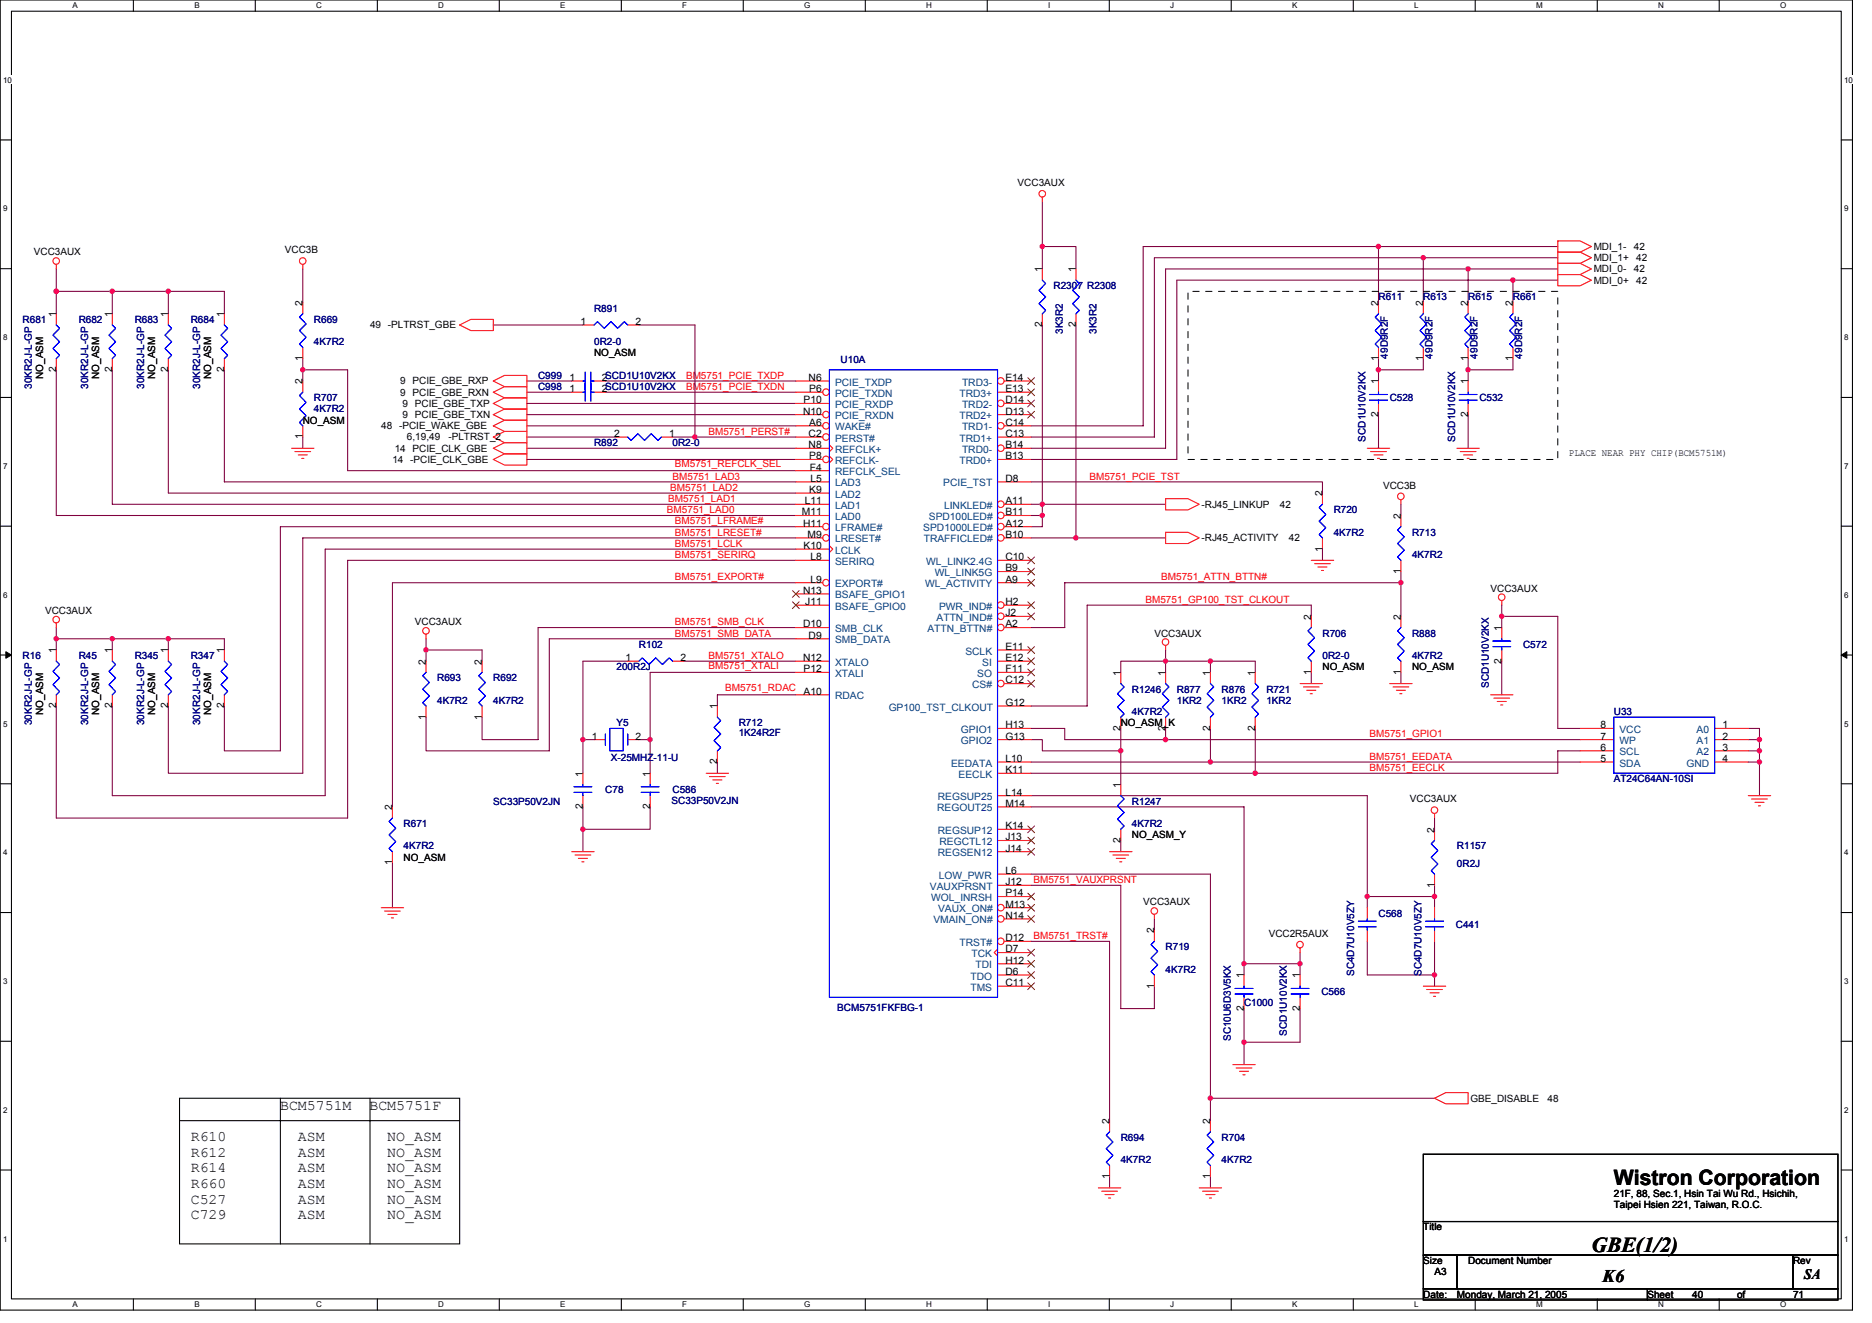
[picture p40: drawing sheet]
<svg xmlns="http://www.w3.org/2000/svg" width="297mm" height="210mm" viewBox="0 0 297 210" stroke-linecap="round" stroke-linejoin="round" font-family="sans-serif">
<defs><g id="words">
<g font-size="3.4">
<text x="256.1" y="188">Wistron Corporation</text>
<text x="252.5" y="198.6">GBE(1/2)</text>
</g>
<text font-size="2.8" x="254.3" y="203.5">K6</text>
<g font-size="2.3">
<text x="44.4" y="176.1">BCM5751M</text>
<text x="58.6" y="176.1">BCM5751F</text>
<text x="30.3" y="181">R610</text>
<text x="30.3" y="183.5">R612</text>
<text x="30.3" y="186">R614</text>
<text x="47.3" y="181">ASM</text>
<text x="47.3" y="183.5">ASM</text>
<text x="47.3" y="186">ASM</text>
<text x="61.5" y="181">NO_ASM</text>
<text x="61.5" y="183.5">NO_ASM</text>
<text x="61.5" y="186">NO_ASM</text>
<text x="30.3" y="188.5">R660</text>
<text x="30.3" y="190.9">C527</text>
<text x="47.3" y="188.5">ASM</text>
<text x="47.3" y="190.9">ASM</text>
<text x="61.5" y="188.5">NO_ASM</text>
<text x="61.5" y="190.9">NO_ASM</text>
<text x="30.3" y="193.4">C729</text>
<text x="47.3" y="193.4">ASM</text>
<text x="61.5" y="193.4">NO_ASM</text>
<text x="286.3" y="203">SA</text>
</g>
<g font-size="1.6">
<text x="161.5" y="29.5">VCC3AUX</text>
<text x="5.4" y="40.5">VCC3AUX</text>
<text x="45.2" y="40.2">VCC3B</text>
<text x="252.9" y="39.6">MDI_1-</text>
<text x="252.9" y="41.4">MDI_1+</text>
<text x="259.3" y="39.6">42</text>
<text x="259.6" y="41.4">42</text>
<text x="165.4" y="43.2" transform="rotate(-90 165.4 43.2)">1</text>
<text x="170.7" y="43.2" transform="rotate(-90 170.7 43.2)">1</text>
<text x="252.9" y="43.2">MDI_0-</text>
<text x="252.9" y="45">MDI_0+</text>
<text x="259.3" y="43.2">42</text>
<text x="259.6" y="45">42</text>
<text x="8.9" y="50.3" transform="rotate(-90 8.9 50.3)">1</text>
<text x="17.8" y="50.3" transform="rotate(-90 17.8 50.3)">1</text>
<text x="26.7" y="50.3" transform="rotate(-90 26.7 50.3)">1</text>
<text x="35.6" y="50.3" transform="rotate(-90 35.6 50.3)">1</text>
<text x="48" y="48.5" transform="rotate(-90 48 48.5)">2</text>
<text x="58.7" y="52.1">49 -PLTRST_GBE</text>
<text x="92.1" y="51.5">1</text>
<text x="100.9" y="51.5">2</text>
<text x="165.4" y="51.9" transform="rotate(-90 165.4 51.9)">2</text>
<text x="170.7" y="51.9" transform="rotate(-90 170.7 51.9)">2</text>
<text x="218.7" y="48.5" transform="rotate(-90 218.7 48.5)">2</text>
<text x="225.8" y="48.5" transform="rotate(-90 225.8 48.5)">2</text>
<text x="232.9" y="48.5" transform="rotate(-90 232.9 48.5)">2</text>
<text x="240" y="48.5" transform="rotate(-90 240 48.5)">2</text>
<text x="8.9" y="59.1" transform="rotate(-90 8.9 59.1)">2</text>
<text x="17.8" y="59.1" transform="rotate(-90 17.8 59.1)">2</text>
<text x="26.7" y="59.1" transform="rotate(-90 26.7 59.1)">2</text>
<text x="35.6" y="59.1" transform="rotate(-90 35.6 59.1)">2</text>
<text x="48" y="57.3" transform="rotate(-90 48 57.3)">1</text>
<text x="94.3" y="56.5">NO_ASM</text>
<text x="218.7" y="57.3" transform="rotate(-90 218.7 57.3)">1</text>
<text x="225.8" y="57.3" transform="rotate(-90 225.8 57.3)">1</text>
<text x="232.9" y="57.3" transform="rotate(-90 232.9 57.3)">1</text>
<text x="240" y="57.3" transform="rotate(-90 240 57.3)">1</text>
<text x="6.9" y="60.1" transform="rotate(-90 6.9 60.1)">NO_ASM</text>
<text x="15.7" y="60.1" transform="rotate(-90 15.7 60.1)">NO_ASM</text>
<text x="24.6" y="60.1" transform="rotate(-90 24.6 60.1)">NO_ASM</text>
<text x="33.5" y="60.1" transform="rotate(-90 33.5 60.1)">NO_ASM</text>
<text x="48" y="61" transform="rotate(-90 48 61)">2</text>
<text x="63.5" y="61">9 PCIE_GBE_RXP</text>
<text x="63.5" y="62.8">9 PCIE_GBE_RXN</text>
<text x="63.9" y="64.5">9 PCIE_GBE_TXP</text>
<text x="90.4" y="62.2">1</text>
<text x="90.4" y="60.4">1</text>
<text x="95.5" y="62.2">2SCD1U10V2KX</text>
<text x="95.5" y="60.4">2SCD1U10V2KX</text>
<text x="127.4" y="65.8">N10</text>
<text x="127.5" y="64">P10</text>
<text x="128.3" y="60.4">N6</text>
<text x="128.4" y="62.2">P6</text>
<text x="159.5" y="60.4">E14</text>
<text x="159.5" y="64">D14</text>
<text x="159.5" y="62.2">E13</text>
<text x="159.5" y="65.8">D13</text>
<text x="218.7" y="61" transform="rotate(-90 218.7 61)">1</text>
<text x="232.9" y="61" transform="rotate(-90 232.9 61)">1</text>
<text x="48" y="69.7" transform="rotate(-90 48 69.7)">1</text>
<text x="48" y="67.2">NO_ASM</text>
<text x="60.5" y="68.1">48 -PCIE_WAKE_GBE</text>
<text x="62.6" y="71.6">14 PCIE_CLK_GBE</text>
<text x="63.9" y="66.3">9 PCIE_GBE_TXN</text>
<text x="64.6" y="69.9">6,19,49</text>
<text x="71.2" y="69.9">-PLTRST_2</text>
<text x="97.5" y="69.3">2</text>
<text x="106.2" y="69.3">1</text>
<text x="128.3" y="69.3">C2</text>
<text x="128.3" y="71.1">N8</text>
<text x="128.4" y="67.5">A6</text>
<text x="159.5" y="67.5">C14</text>
<text x="159.5" y="71.1">B14</text>
<text x="159.5" y="69.3">C13</text>
<text x="218.7" y="66.2" transform="rotate(-90 218.7 66.2)">2</text>
<text x="232.9" y="66.2" transform="rotate(-90 232.9 66.2)">2</text>
<text x="62.3" y="73.4">14 -PCIE_CLK_GBE</text>
<text x="128.4" y="72.9">P8</text>
<text x="128.5" y="74.7">F4</text>
<text x="128.6" y="76.4">L5</text>
<text x="159.5" y="76.4">D8</text>
<text x="159.5" y="72.9">B13</text>
<text x="219.5" y="77.5">VCC3B</text>
<text x="249" y="72.4">PLACE NEAR PHY CHIP(BCM5751M)</text>
<text x="127.3" y="81.8">M11</text>
<text x="127.4" y="83.5">H11</text>
<text x="127.7" y="80">L11</text>
<text x="128.4" y="78.2">K9</text>
<text x="159.5" y="80">A11</text>
<text x="159.5" y="81.8">B11</text>
<text x="159.5" y="83.5">A12</text>
<text x="190.6" y="80.5">-RJ45_LINKUP</text>
<text x="203.1" y="80.5">42</text>
<text x="209.8" y="78.8" transform="rotate(-90 209.8 78.8)">2</text>
<text x="222.3" y="82.3" transform="rotate(-90 222.3 82.3)">2</text>
<text x="127.5" y="87.1">K10</text>
<text x="128.1" y="85.3">M9</text>
<text x="128.6" y="88.9">L8</text>
<text x="159.5" y="88.9">C10</text>
<text x="159.5" y="85.3">B10</text>
<text x="190.6" y="85.9">-RJ45_ACTIVITY</text>
<text x="204.5" y="85.9">42</text>
<text x="209.8" y="87.5" transform="rotate(-90 209.8 87.5)">1</text>
<text x="127.4" y="94.2">N13</text>
<text x="127.8" y="96">J11</text>
<text x="128.6" y="92.4">L9</text>
<text x="159.5" y="92.4">A9</text>
<text x="159.5" y="96">H2</text>
<text x="159.5" y="90.7">B9</text>
<text x="222.3" y="91.1" transform="rotate(-90 222.3 91.1)">1</text>
<text x="236.5" y="93.9">VCC3AUX</text>
<text x="7.2" y="97.4">VCC3AUX</text>
<text x="65.8" y="99.2">VCC3AUX</text>
<text x="127.4" y="99.5">D10</text>
<text x="128.3" y="101.3">D9</text>
<text x="159.5" y="99.5">A2</text>
<text x="159.5" y="97.8">J2</text>
<text x="183.2" y="101">VCC3AUX</text>
<text x="208" y="98.3" transform="rotate(-90 208 98.3)">2</text>
<text x="222.3" y="98.3" transform="rotate(-90 222.3 98.3)">2</text>
<text x="238.3" y="100.1" transform="rotate(-90 238.3 100.1)">1</text>
<text x="8.9" y="103.7" transform="rotate(-90 8.9 103.7)">1</text>
<text x="17.8" y="103.7" transform="rotate(-90 17.8 103.7)">1</text>
<text x="26.7" y="103.7" transform="rotate(-90 26.7 103.7)">1</text>
<text x="35.6" y="103.7" transform="rotate(-90 35.6 103.7)">1</text>
<text x="67.6" y="105.4" transform="rotate(-90 67.6 105.4)">2</text>
<text x="76.5" y="105.4" transform="rotate(-90 76.5 105.4)">2</text>
<text x="99.2" y="104.9">1</text>
<text x="108" y="104.9">2</text>
<text x="127.4" y="104.9">N12</text>
<text x="127.5" y="106.7">P12</text>
<text x="159.5" y="106.7">F11</text>
<text x="159.5" y="103.1">E11</text>
<text x="159.5" y="104.9">E12</text>
<text x="177.8" y="107.2" transform="rotate(-90 177.8 107.2)">1</text>
<text x="184.9" y="107.2" transform="rotate(-90 184.9 107.2)">1</text>
<text x="192" y="107.2" transform="rotate(-90 192 107.2)">1</text>
<text x="199.2" y="107.2" transform="rotate(-90 199.2 107.2)">1</text>
<text x="208" y="107.1" transform="rotate(-90 208 107.1)">1</text>
<text x="209.8" y="106.3">NO_ASM</text>
<text x="222.3" y="107.1" transform="rotate(-90 222.3 107.1)">1</text>
<text x="224.1" y="106.3">NO_ASM</text>
<text x="238.3" y="105.3" transform="rotate(-90 238.3 105.3)">2</text>
<text x="6.9" y="113.4" transform="rotate(-90 6.9 113.4)">NO_ASM</text>
<text x="8.9" y="112.4" transform="rotate(-90 8.9 112.4)">2</text>
<text x="15.7" y="113.4" transform="rotate(-90 15.7 113.4)">NO_ASM</text>
<text x="17.8" y="112.4" transform="rotate(-90 17.8 112.4)">2</text>
<text x="24.6" y="113.4" transform="rotate(-90 24.6 113.4)">NO_ASM</text>
<text x="26.7" y="112.4" transform="rotate(-90 26.7 112.4)">2</text>
<text x="33.5" y="113.4" transform="rotate(-90 33.5 113.4)">NO_ASM</text>
<text x="35.6" y="112.4" transform="rotate(-90 35.6 112.4)">2</text>
<text x="113.8" y="112.5" transform="rotate(-90 113.8 112.5)">1</text>
<text x="127.5" y="110.2">A10</text>
<text x="159.5" y="112">G12</text>
<text x="159.5" y="108.4">C12</text>
<text x="67.6" y="114.2" transform="rotate(-90 67.6 114.2)">1</text>
<text x="76.5" y="114.2" transform="rotate(-90 76.5 114.2)">1</text>
<text x="93.9" y="117.3">1</text>
<text x="100.9" y="117.3">2</text>
<text x="159.5" y="115.5">H13</text>
<text x="159.5" y="117.3">G13</text>
<text x="177.8" y="116" transform="rotate(-90 177.8 116)">2</text>
<text x="177.8" y="115.2">NO_ASM_K</text>
<text x="184.9" y="116" transform="rotate(-90 184.9 116)">2</text>
<text x="192" y="116" transform="rotate(-90 192 116)">2</text>
<text x="199.2" y="116" transform="rotate(-90 199.2 116)">2</text>
<text x="253.9" y="119.1">6</text>
<text x="253.9" y="117.3">7</text>
<text x="253.9" y="115.5">8</text>
<text x="273.3" y="115.5">1</text>
<text x="273.3" y="117.3">2</text>
<text x="273.3" y="119.1">3</text>
<text x="92.5" y="123.2" transform="rotate(-90 92.5 123.2)">1</text>
<text x="103.1" y="123.2" transform="rotate(-90 103.1 123.2)">1</text>
<text x="113.8" y="121.3" transform="rotate(-90 113.8 121.3)">2</text>
<text x="159.5" y="120.9">L10</text>
<text x="159.5" y="122.7">K11</text>
<text x="177.8" y="125" transform="rotate(-90 177.8 125)">1</text>
<text x="253.9" y="120.9">5</text>
<text x="273.3" y="120.9">4</text>
<text x="62.2" y="128.5" transform="rotate(-90 62.2 128.5)">2</text>
<text x="92.5" y="128.4" transform="rotate(-90 92.5 128.4)">2</text>
<text x="103.1" y="128.4" transform="rotate(-90 103.1 128.4)">2</text>
<text x="159.5" y="128">M14</text>
<text x="159.5" y="126.2">L14</text>
<text x="159.5" y="131.6">K14</text>
<text x="223.7" y="127.3">VCC3AUX</text>
<text x="62.2" y="137.3" transform="rotate(-90 62.2 137.3)">1</text>
<text x="64" y="136.5">NO_ASM</text>
<text x="159.5" y="133.3">J13</text>
<text x="159.5" y="135.1">J14</text>
<text x="177.8" y="133.7" transform="rotate(-90 177.8 133.7)">2</text>
<text x="179.6" y="133">NO_ASM_Y</text>
<text x="227.6" y="132.1" transform="rotate(-90 227.6 132.1)">2</text>
<text x="159.5" y="142.2">P14</text>
<text x="159.5" y="144">M13</text>
<text x="159.5" y="138.7">L6</text>
<text x="159.5" y="140.4">J12</text>
<text x="181.4" y="143.7">VCC3AUX</text>
<text x="227.6" y="140.8" transform="rotate(-90 227.6 140.8)">1</text>
<text x="159.5" y="149.3">D12</text>
<text x="159.5" y="145.8">N14</text>
<text x="183.2" y="148.1" transform="rotate(-90 183.2 148.1)">2</text>
<text x="201.3" y="148.6">VCC2R5AUX</text>
<text x="159.5" y="152.9">H12</text>
<text x="159.5" y="151.1">D7</text>
<text x="159.5" y="154.7">D6</text>
<text x="197.4" y="155.2" transform="rotate(-90 197.4 155.2)">1</text>
<text x="206.3" y="155.2" transform="rotate(-90 206.3 155.2)">1</text>
<text x="159.5" y="156.4">C11</text>
<text x="183.2" y="156.8" transform="rotate(-90 183.2 156.8)">1</text>
<text x="197.4" y="160.4" transform="rotate(-90 197.4 160.4)">2</text>
<text x="206.3" y="160.4" transform="rotate(-90 206.3 160.4)">2</text>
<text x="176" y="178.3" transform="rotate(-90 176 178.3)">2</text>
<text x="192" y="178.3" transform="rotate(-90 192 178.3)">2</text>
<text x="233.3" y="174.8">GBE_DISABLE</text>
<text x="245.6" y="174.8">48</text>
<text x="176" y="187.1" transform="rotate(-90 176 187.1)">1</text>
<text x="192" y="187.1" transform="rotate(-90 192 187.1)">1</text>
<text x="256.1" y="189.9">21F, 88, Sec.1, Hsin Tai Wu Rd., Hsichih,</text>
<text x="256.1" y="191.7">Taipei Hsien 221, Taiwan, R.O.C.</text>
<text x="225.8" y="195.2">Title</text>
<text x="225.8" y="200.6">Size</text>
<text x="227.6" y="202.3">A3</text>
<text x="233" y="200.6">Document Number</text>
<text x="284.5" y="200.6">Rev</text>
<text x="225.8" y="205.9">Date:</text>
<text x="231.2" y="205.9">Monday, March 21, 2005</text>
<text x="261.4" y="205.9">Sheet</text>
<text x="268.5" y="205.9">40</text>
<text x="275.6" y="205.9">of</text>
<text x="284.5" y="205.9">71</text>
</g>
<g font-size="1.6" fill="#000080">
<text x="167.2" y="45.9">R2307 R2308</text>
<text x="218.7" y="47.6">R611</text>
<text x="225.8" y="47.6">R613</text>
<text x="233" y="47.6">R615</text>
<text x="240.1" y="47.6">R661</text>
<text x="3.6" y="51.2">R681</text>
<text x="12.5" y="51.2">R682</text>
<text x="21.4" y="51.2">R683</text>
<text x="30.3" y="51.2">R684</text>
<text x="49.8" y="51.2">R669</text>
<text x="94.3" y="49.4">R891</text>
<text x="168.7" y="53" transform="rotate(-90 168.7 53)">3K3R2</text>
<text x="174" y="53" transform="rotate(-90 174 53)">3K3R2</text>
<text x="49.8" y="54.8">4K7R2</text>
<text x="94.3" y="54.8">0R2-0</text>
<text x="133.4" y="57.6">U10A</text>
<text x="220.2" y="56.9" transform="rotate(-90 220.2 56.9)">49D9R2F</text>
<text x="227.3" y="56.9" transform="rotate(-90 227.3 56.9)">49D9R2F</text>
<text x="234.4" y="56.9" transform="rotate(-90 234.4 56.9)">49D9R2F</text>
<text x="241.6" y="56.9" transform="rotate(-90 241.6 56.9)">49D9R2F</text>
<text x="5.1" y="61.7" transform="rotate(-90 5.1 61.7)">30KR2J-L-GP</text>
<text x="14" y="61.7" transform="rotate(-90 14 61.7)">30KR2J-L-GP</text>
<text x="22.9" y="61.7" transform="rotate(-90 22.9 61.7)">30KR2J-L-GP</text>
<text x="31.7" y="61.7" transform="rotate(-90 31.7 61.7)">30KR2J-L-GP</text>
<text x="49.8" y="63.6">R707</text>
<text x="49.8" y="65.4">4K7R2</text>
<text x="85.4" y="61.9">C998</text>
<text x="85.4" y="60.1">C999</text>
<text x="220.5" y="63.6">C528</text>
<text x="234.7" y="63.6">C532</text>
<text x="94.3" y="70.8">R892</text>
<text x="106.7" y="70.8">0R2-0</text>
<text x="216.7" y="70.1" transform="rotate(-90 216.7 70.1)">SCD1U10V2KX</text>
<text x="230.9" y="70.1" transform="rotate(-90 230.9 70.1)">SCD1U10V2KX</text>
<text x="211.6" y="81.4">R720</text>
<text x="211.6" y="85">4K7R2</text>
<text x="224.1" y="85">R713</text>
<text x="224.1" y="88.5">4K7R2</text>
<text x="209.8" y="101">R706</text>
<text x="224.1" y="101">R888</text>
<text x="3.6" y="104.5">R16</text>
<text x="12.5" y="104.5">R45</text>
<text x="21.4" y="104.5">R345</text>
<text x="30.3" y="104.5">R347</text>
<text x="97.8" y="106.3">200R2J</text>
<text x="101.4" y="102.8">R102</text>
<text x="209.8" y="104.5">0R2-0</text>
<text x="224.1" y="104.5">4K7R2</text>
<text x="241.7" y="102.8">C572</text>
<text x="69.4" y="108.1">R693</text>
<text x="69.4" y="111.7">4K7R2</text>
<text x="78.3" y="108.1">R692</text>
<text x="78.3" y="111.7">4K7R2</text>
<text x="179.6" y="109.9">R1246</text>
<text x="179.6" y="113.4">4K7R2</text>
<text x="186.7" y="109.9">R877</text>
<text x="186.7" y="111.7">1KR2</text>
<text x="193.8" y="109.9">R876</text>
<text x="193.8" y="111.7">1KR2</text>
<text x="201" y="109.9">R721</text>
<text x="201" y="111.7">1KR2</text>
<text x="236.2" y="109.2" transform="rotate(-90 236.2 109.2)">SCD1U10V2KX</text>
<text x="256.1" y="113.4">U33</text>
<text x="5.1" y="115" transform="rotate(-90 5.1 115)">30KR2J-L-GP</text>
<text x="14" y="115" transform="rotate(-90 14 115)">30KR2J-L-GP</text>
<text x="22.9" y="115" transform="rotate(-90 22.9 115)">30KR2J-L-GP</text>
<text x="31.7" y="115" transform="rotate(-90 31.7 115)">30KR2J-L-GP</text>
<text x="97.8" y="115.2">Y5</text>
<text x="117.2" y="115.2">R712</text>
<text x="117.2" y="116.8">1K24R2F</text>
<text x="96.1" y="125.9">C78</text>
<text x="96.9" y="120.7">X-25MHZ-11-U</text>
<text x="106.7" y="125.9">C586</text>
<text x="256.1" y="124.1">AT24C64AN-10SI</text>
<text x="64" y="131.2">R671</text>
<text x="78.3" y="127.7">SC33P50V2JN</text>
<text x="106.5" y="127.5">SC33P50V2JN</text>
<text x="179.6" y="127.7">R1247</text>
<text x="179.6" y="131.2">4K7R2</text>
<text x="64" y="134.8">4K7R2</text>
<text x="231.2" y="134.8">R1157</text>
<text x="231.2" y="137.6">0R2J</text>
<text x="218.7" y="145.4">C568</text>
<text x="231" y="147.2">C441</text>
<text x="185" y="150.8">R719</text>
<text x="185" y="154.3">4K7R2</text>
<text x="214.9" y="154.9" transform="rotate(-90 214.9 154.9)">SC4D7U10V5ZY</text>
<text x="225.5" y="154.9" transform="rotate(-90 225.5 154.9)">SC4D7U10V5ZY</text>
<text x="132.9" y="160.4">BCM5751FKFBG-1</text>
<text x="197.4" y="159.7">C1000</text>
<text x="209.7" y="157.9">C566</text>
<text x="195.3" y="165.2" transform="rotate(-90 195.3 165.2)">SC10U6D3V5KX</text>
<text x="204.2" y="164.3" transform="rotate(-90 204.2 164.3)">SCD1U10V2KX</text>
<text x="177.8" y="181">R694</text>
<text x="177.8" y="184.6">4K7R2</text>
<text x="193.8" y="181">R704</text>
<text x="193.8" y="184.6">4K7R2</text>
</g>
<g font-size="1.6" fill="#f00">
<text x="108.9" y="60.1">BM5751_PCIE_TXDP</text>
<text x="108.9" y="61.9">BM5751_PCIE_TXDN</text>
<text x="112.4" y="69">BM5751_PERST#</text>
<text x="106.4" y="77.9">BM5751_LAD2</text>
<text x="106.7" y="76.1">BM5751_LAD3</text>
<text x="107.1" y="74.1">BM5751_REFCLK_SEL</text>
<text x="172.9" y="76.1">BM5751_PCIE_TST</text>
<text x="105.8" y="81.4">BM5751_LAD0</text>
<text x="106" y="79.7">BM5751_LAD1</text>
<text x="107.1" y="83.2">BM5751_LFRAME#</text>
<text x="107.1" y="88.5">BM5751_SERIRQ</text>
<text x="107.1" y="86.8">BM5751_LCLK</text>
<text x="107.1" y="85">BM5751_LRESET#</text>
<text x="107.1" y="92.1">BM5751_EXPORT#</text>
<text x="181.8" y="95.7">BM5751_GP100_TST_CLKOUT</text>
<text x="184.3" y="92.1">BM5751_ATTN_BTTN#</text>
<text x="107.1" y="101">BM5751_SMB_DATA</text>
<text x="107.1" y="99.2">BM5751_SMB_CLK</text>
<text x="112.4" y="104.5">BM5751_XTALO</text>
<text x="112.4" y="106.2">BM5751_XTALI</text>
<text x="115.1" y="109.7">BM5751_RDAC</text>
<text x="217.3" y="117">BM5751_GPIO1</text>
<text x="217.3" y="120.5">BM5751_EEDATA</text>
<text x="217.3" y="122.3">BM5751_EECLK</text>
<text x="164" y="140.1">BM5751_VAUXPRSNT</text>
<text x="164" y="149">BM5751_TRST#</text>
</g>
<g font-size="1.6" fill="#004080">
<text x="132.5" y="61.2">PCIE_TXDP</text>
<text x="132.5" y="62.9">PCIE_TXDN</text>
<text x="132.5" y="64.7">PCIE_RXDP</text>
<text x="152.2" y="62.9">TRD3+</text>
<text x="152.7" y="61.2">TRD3-</text>
<text x="152.7" y="64.7">TRD2-</text>
<text x="132.5" y="66.5">PCIE_RXDN</text>
<text x="132.5" y="68.3">WAKE#</text>
<text x="132.5" y="70.1">PERST#</text>
<text x="132.5" y="71.8">REFCLK+</text>
<text x="152.2" y="66.5">TRD2+</text>
<text x="152.2" y="70.1">TRD1+</text>
<text x="152.7" y="68.3">TRD1-</text>
<text x="152.7" y="71.8">TRD0-</text>
<text x="132.5" y="73.6">REFCLK-</text>
<text x="132.5" y="75.4">REFCLK_SEL</text>
<text x="132.5" y="77.2">LAD3</text>
<text x="149.7" y="77.2">PCIE_TST</text>
<text x="152.2" y="73.6">TRD0+</text>
<text x="132.5" y="82.5">LAD0</text>
<text x="132.5" y="80.7">LAD1</text>
<text x="132.5" y="79">LAD2</text>
<text x="147.4" y="82.5">SPD100LED#</text>
<text x="149.8" y="80.7">LINKLED#</text>
<text x="132.5" y="84.3">LFRAME#</text>
<text x="132.5" y="86.1">LRESET#</text>
<text x="132.5" y="87.8">LCLK</text>
<text x="132.5" y="89.6">SERIRQ</text>
<text x="146.5" y="84.3">SPD1000LED#</text>
<text x="146.6" y="86.1">TRAFFICLED#</text>
<text x="147" y="89.6">WL_LINK2.4G</text>
<text x="132.5" y="93.2">EXPORT#</text>
<text x="132.5" y="95">BSAFE_GPIO1</text>
<text x="146.8" y="93.2">WL_ACTIVITY</text>
<text x="148.3" y="91.4">WL_LINK5G</text>
<text x="132.5" y="96.7">BSAFE_GPIO0</text>
<text x="132.5" y="100.3">SMB_CLK</text>
<text x="147.1" y="100.3">ATTN_BTTN#</text>
<text x="148.6" y="98.5">ATTN_IND#</text>
<text x="149" y="96.7">PWR_IND#</text>
<text x="132.5" y="102.1">SMB_DATA</text>
<text x="132.5" y="105.6">XTALO</text>
<text x="132.5" y="107.4">XTALI</text>
<text x="153.2" y="103.8">SCLK</text>
<text x="155.1" y="107.4">SO</text>
<text x="155.9" y="105.6">SI</text>
<text x="132.5" y="111">RDAC</text>
<text x="141" y="112.7">GP100_TST_CLKOUT</text>
<text x="154.3" y="109.2">CS#</text>
<text x="152.5" y="116.3">GPIO1</text>
<text x="152.5" y="118.1">GPIO2</text>
<text x="257" y="119.8">SCL</text>
<text x="257" y="118.1">WP</text>
<text x="257" y="116.3">VCC</text>
<text x="269.2" y="116.3">A0</text>
<text x="269.2" y="118.1">A1</text>
<text x="269.2" y="119.8">A2</text>
<text x="150.9" y="121.6">EEDATA</text>
<text x="152.1" y="123.4">EECLK</text>
<text x="257" y="121.6">SDA</text>
<text x="267.6" y="121.6">GND</text>
<text x="148.7" y="128.7">REGOUT25</text>
<text x="148.8" y="127">REGSUP25</text>
<text x="148.8" y="132.3">REGSUP12</text>
<text x="148.8" y="135.8">REGSEN12</text>
<text x="149.1" y="134.1">REGCTL12</text>
<text x="147.5" y="141.2">VAUXPRSNT</text>
<text x="147.8" y="143">WOL_INRSH</text>
<text x="148.9" y="139.4">LOW_PWR</text>
<text x="148.1" y="146.5">VMAIN_ON#</text>
<text x="148.8" y="144.7">VAUX_ON#</text>
<text x="152.3" y="150.1">TRST#</text>
<text x="154" y="155.4">TDO</text>
<text x="154.2" y="151.8">TCK</text>
<text x="154.8" y="153.6">TDI</text>
<text x="154" y="157.2">TMS</text>
</g>
<g font-size="1.3">
<text x="11.5" y="1.3">A</text>
<text x="30.8" y="1.3">B</text>
<text x="50.2" y="1.3">C</text>
<text x="69.6" y="1.3">D</text>
<text x="88.9" y="1.3">E</text>
<text x="108.3" y="1.3">F</text>
<text x="127.6" y="1.3">G</text>
<text x="147" y="1.3">H</text>
<text x="166.3" y="1.3">I</text>
<text x="185.7" y="1.3">J</text>
<text x="205" y="1.3">K</text>
<text x="224.4" y="1.3">L</text>
<text x="243.8" y="1.3">M</text>
<text x="263.1" y="1.3">N</text>
<text x="282.5" y="1.3">O</text>
<text x=".5" y="13.1">10</text>
<text x="292.6" y="13.1">10</text>
<text x=".5" y="33.5">9</text>
<text x="292.6" y="33.5">9</text>
<text x=".5" y="54">8</text>
<text x="292.6" y="54">8</text>
<text x=".5" y="74.4">7</text>
<text x="292.6" y="74.4">7</text>
<text x=".5" y="94.8">6</text>
<text x="292.6" y="94.8">6</text>
<text x=".5" y="115.3">5</text>
<text x="292.6" y="115.3">5</text>
<text x=".5" y="135.7">4</text>
<text x="292.6" y="135.7">4</text>
<text x=".5" y="156.1">3</text>
<text x="292.6" y="156.1">3</text>
<text x=".5" y="176.6">2</text>
<text x="292.6" y="176.6">2</text>
<text x=".5" y="197">1</text>
<text x="292.6" y="197">1</text>
<text x="11.5" y="207.4">A</text>
<text x="30.8" y="207.4">B</text>
<text x="50.2" y="207.4">C</text>
<text x="69.6" y="207.4">D</text>
<text x="88.9" y="207.4">E</text>
<text x="108.3" y="207.4">F</text>
<text x="127.6" y="207.4">G</text>
<text x="147" y="207.4">H</text>
<text x="166.3" y="207.4">I</text>
<text x="185.7" y="207.4">J</text>
<text x="205" y="207.4">K</text>
<text x="224.4" y="207.4">L</text>
<text x="243.8" y="207.4">M</text>
<text x="263.1" y="207.4">N</text>
<text x="282.5" y="207.4">O</text>
</g>
</g></defs>
<path d="M0 0h293.9v207.9h-293.9zM1.8 1.8h290.4v204.3h-290.4z" fill="none" stroke="#000" stroke-width=".17"/>
<g fill="#fff">
<path d="M11.5 .2h.8v1.4h-.8z"/>
<path d="M11.5 206.3h.8v1.4h-.8z"/>
</g>
<path d="M21.2 0v1.8M21.2 206.1v1.8" fill="none" stroke="#000" stroke-width=".17"/>
<g fill="#fff">
<path d="M30.8 .2h.9v1.4h-.9z"/>
<path d="M30.8 206.3h.9v1.4h-.9z"/>
</g>
<path d="M40.5 0v1.8M40.5 206.1v1.8" fill="none" stroke="#000" stroke-width=".17"/>
<g fill="#fff">
<path d="M50.2 .2h.9v1.4h-.9z"/>
<path d="M50.2 206.3h.9v1.4h-.9z"/>
</g>
<path d="M59.9 0v1.8M59.9 206.1v1.8" fill="none" stroke="#000" stroke-width=".17"/>
<g fill="#fff">
<path d="M69.6 .2h.9v1.4h-.9z"/>
<path d="M69.6 206.3h.9v1.4h-.9z"/>
</g>
<path d="M79.2 0v1.8M79.2 206.1v1.8" fill="none" stroke="#000" stroke-width=".17"/>
<g fill="#fff">
<path d="M88.9 .2h.8v1.4h-.8z"/>
<path d="M88.9 206.3h.8v1.4h-.8z"/>
</g>
<path d="M98.6 0v1.8M98.6 206.1v1.8" fill="none" stroke="#000" stroke-width=".17"/>
<g fill="#fff">
<path d="M108.3 .2h.7v1.4h-.7z"/>
<path d="M108.3 206.3h.7v1.4h-.7z"/>
</g>
<path d="M117.9 0v1.8M117.9 206.1v1.8" fill="none" stroke="#000" stroke-width=".17"/>
<g fill="#fff">
<path d="M127.6 .2h1v1.4h-1z"/>
<path d="M127.6 206.3h1v1.4h-1z"/>
</g>
<path d="M137.3 0v1.8M137.3 206.1v1.8" fill="none" stroke="#000" stroke-width=".17"/>
<g fill="#fff">
<path d="M147 .2h.9v1.4h-.9z"/>
<path d="M147 206.3h.9v1.4h-.9z"/>
</g>
<path d="M156.7 0v1.8M156.7 206.1v1.8" fill="none" stroke="#000" stroke-width=".17"/>
<g fill="#fff">
<path d="M166.3 .2h.4v1.4h-.4z"/>
<path d="M166.3 206.3h.4v1.4h-.4z"/>
</g>
<path d="M176 0v1.8M176 206.1v1.8" fill="none" stroke="#000" stroke-width=".17"/>
<g fill="#fff">
<path d="M185.7 .2h.6v1.4h-.6z"/>
<path d="M185.7 206.3h.6v1.4h-.6z"/>
</g>
<path d="M195.4 0v1.8M195.4 206.1v1.8" fill="none" stroke="#000" stroke-width=".17"/>
<g fill="#fff">
<path d="M205 .2h.9v1.4h-.9z"/>
<path d="M205 206.3h.9v1.4h-.9z"/>
</g>
<path d="M214.7 0v1.8M214.7 206.1v1.8" fill="none" stroke="#000" stroke-width=".17"/>
<g fill="#fff">
<path d="M224.4 .2h.7v1.4h-.7z"/>
<path d="M224.4 206.3h.7v1.4h-.7z"/>
</g>
<path d="M234.1 0v1.8M234.1 206.1v1.8" fill="none" stroke="#000" stroke-width=".17"/>
<g fill="#fff">
<path d="M243.8 .2h1v1.4h-1z"/>
<path d="M243.8 206.3h1v1.4h-1z"/>
</g>
<path d="M253.4 0v1.8M253.4 206.1v1.8" fill="none" stroke="#000" stroke-width=".17"/>
<g fill="#fff">
<path d="M263.1 .2h.9v1.4h-.9z"/>
<path d="M263.1 206.3h.9v1.4h-.9z"/>
</g>
<path d="M272.8 0v1.8M272.8 206.1v1.8" fill="none" stroke="#000" stroke-width=".17"/>
<g fill="#fff">
<path d="M282.5 .2h1v1.4h-1z"/>
<path d="M282.5 206.3h1v1.4h-1z"/>
<path d="M.5 12h1.4v1.4h-1.4z"/>
<path d="M292.6 12h1.4v1.4h-1.4z"/>
<path d="M.5 32.4h.7v1.4h-.7z"/>
<path d="M292.6 32.4h.7v1.4h-.7z"/>
</g>
<path d="M0 22.2h1.8M292.2 22.2h1.7" fill="none" stroke="#000" stroke-width=".17"/>
<g fill="#fff">
<path d="M.5 52.8h.7v1.5h-.7z"/>
<path d="M292.6 52.8h.7v1.5h-.7z"/>
</g>
<path d="M0 42.6h1.8M292.2 42.6h1.7" fill="none" stroke="#000" stroke-width=".17"/>
<g fill="#fff">
<path d="M.5 73.3h.7v1.4h-.7z"/>
<path d="M292.6 73.3h.7v1.4h-.7z"/>
</g>
<path d="M0 63.1h1.8M292.2 63.1h1.7" fill="none" stroke="#000" stroke-width=".17"/>
<g fill="#fff">
<path d="M.5 93.7h.7v1.4h-.7z"/>
<path d="M292.6 93.7h.7v1.4h-.7z"/>
</g>
<path d="M0 83.5h1.8M292.2 83.5h1.7" fill="none" stroke="#000" stroke-width=".17"/>
<g fill="#fff">
<path d="M.5 114.1h.7v1.4h-.7z"/>
<path d="M292.6 114.1h.7v1.4h-.7z"/>
</g>
<path d="M0 103.9h1.8M292.2 103.9h1.7" fill="none" stroke="#000" stroke-width=".17"/>
<path d="M.9 103.4l.9 .5-.9 .5zM292.2 103.9l.8-.5v1z" fill="#000" stroke="#000" stroke-width=".16"/>
<g fill="#fff">
<path d="M.5 134.6h.7v1.4h-.7z"/>
<path d="M292.6 134.6h.7v1.4h-.7z"/>
</g>
<path d="M0 124.4h1.8M292.2 124.4h1.7" fill="none" stroke="#000" stroke-width=".17"/>
<g fill="#fff">
<path d="M.5 155h.7v1.4h-.7z"/>
<path d="M292.6 155h.7v1.4h-.7z"/>
</g>
<path d="M0 144.8h1.8M292.2 144.8h1.7" fill="none" stroke="#000" stroke-width=".17"/>
<g fill="#fff">
<path d="M.5 175.4h.7v1.4h-.7z"/>
<path d="M292.6 175.4h.7v1.4h-.7z"/>
</g>
<path d="M0 165.2h1.8M292.2 165.2h1.7" fill="none" stroke="#000" stroke-width=".17"/>
<g fill="#fff">
<path d="M.5 195.8h.7v1.5h-.7z"/>
<path d="M292.6 195.8h.7v1.5h-.7z"/>
</g>
<g fill="none" stroke="#000" stroke-width=".17">
<path d="M28.5 174.2h44.4v23.2h-44.4zM28.5 177.8h44.4M44.5 174.2v23.2M58.7 174.2v23.2M0 185.6h1.8M225.8 183.1h65.8v10.7h-65.8zM225.8 193.8h65.8v5.3h-65.8zM225.8 199.1h5.4v5.4h-5.4zM231.2 199.1h53.3v5.4h-53.3zM284.5 199.1h7.1v5.4h-7.1zM292.2 185.6h1.7M225.8 204.5h35.6v1.7h-35.6z"/>
<path d="M261.4 204.5h30.2v1.7h-30.2z"/>
</g>
<g fill="none" stroke="#800040" stroke-width=".17">
<path d="M165.4 32v7.1M218.7 39.1h28.5M8.9 42.7v7.1M8.9 58.7v23.1h117.4M8.9 46.2h26.7v3.6M17.8 46.2v3.6M17.8 58.7v21.3h108.5M26.7 58.7v19.5h99.6M26.7 46.2v3.6M35.6 58.7v17.8h90.7M48 58.7h7.2v16h71.1M48 42.7v5.3"/>
<path d="M48 56.9v3.6M78.3 51.6h14.2M101.4 51.6h8.9v17.7M165.4 42.7v-3.6h5.3v3.6M165.4 51.6v32h-1.8M170.7 51.6v33.7M218.7 48v-8.9h-37.3v28.5h-17.8M218.7 56.9v3.6M225.8 48v-7.1h-42.6v28.4h-19.6M225.8 40.9h21.4M225.8 56.9v1.8h-7.1M233 48v-5.3h-48v28.4h-21.4"/>
<path d="M233 42.7h14.2M233 56.9v3.6M240.1 48v-3.6h-53.4v28.5h-23.1M240.1 44.4h7.1M240.1 56.9v1.8h-7.1M48 69.3v1.8M83.6 60.5h7.1M83.6 62.2h7.1M83.6 64h42.7M83.6 65.8h42.7M83.6 67.6h42.7M83.6 69.3h14.2"/>
<path d="M83.6 71.1h42.7M83.6 72.9h42.7M96.1 60.5h30.2M96.1 62.2h30.2M106.7 69.3h19.6M163.6 76.5h46.2v1.7M218.7 65.8v5.3M233 65.8v5.3M8.9 99.6v3.5M126.3 99.6h-40.9v17.7h-8.9v-3.5M126.3 85.3h-78.3v37.4h-21.3v-10.7M126.3 83.6h-81.8v35.5h-8.9v-7.1"/>
<path d="M126.3 88.9h-71.1v40.9h-46.3v-17.8M126.3 87.1h-74.7v39.1h-33.8v-14.2M126.3 92.5h-64v35.5M163.6 81.8h1.8M163.6 80h21.4M163.6 85.3h21.4M208.1 97.8v-1.8h-35.6v16h-8.9M209.8 87.1v1.8M222.3 92.5h-53.4v7.1h-5.3M222.3 80v1.8M222.3 90.7v7.1M238.3 96v3.6"/>
<path d="M238.3 97.8h8.9v17.8h3.5M8.9 101.3h26.7v1.8M17.8 101.3v1.8M26.7 101.3v1.8M67.6 101.3v3.6M67.6 103.1h8.9v1.8M92.5 117.3v5.4M99.6 104.9h-7.1v12.4h1.8M101.4 117.3h1.8v5.4M108.5 104.9h17.8M126.3 101.3h-39.1v17.8h-19.6v-5.3M126.3 110.2h-12.5v1.8"/>
<path d="M126.3 106.7h-23.1v10.6M163.6 115.6h5.3v1.7h81.8M177.8 115.6v3.5h-12.4v-1.8h-1.8M177.8 106.7v-1.8h21.4v1.8M177.8 119.1v5.4M185 103.1v3.6M185 115.6v1.7M192.1 104.9v1.8M192.1 115.6v5.3M199.2 115.6v7.1M208.1 106.7v1.8M222.3 106.7v1.8"/>
<path d="M238.3 104.9v5.3M250.7 119.1h-3.5v3.6h-83.6M277.4 119.1h1.8M277.4 117.3h1.8M277.4 115.6h1.8v10.6M62.3 136.9v7.1M92.5 128v7.1M103.2 128v3.6h-10.7M113.8 120.9v1.8M163.6 126.2h53.4v17.8M163.6 138.7h28.5v39.1M163.6 128h33.8v26.7"/>
<path d="M163.6 120.9h87.1M177.8 133.3v1.8M227.6 129.8v1.8M277.4 120.9h1.8M163.6 149.4h12.5v28.4M163.6 140.5h14.2v19.5h5.4v-3.5M183.2 145.8v1.8M197.4 152.9h8.9M206.3 151.1v3.6M217 149.4v5.3h10.6M217 142.2h10.6M227.6 140.5v3.5"/>
<path d="M227.6 149.4v7.1M192.1 174.2h35.5M197.4 160v8.9M206.3 160v5.4h-8.9M176.1 186.7v1.8M192.1 186.7v1.8"/>
</g>
<g fill="#f0f" stroke="#f0f" stroke-width=".17">
<circle cx="92.5" cy="117.3" r=".35"/>
<circle cx="218.7" cy="39.1" r=".35"/>
<circle cx="225.8" cy="40.9" r=".35"/>
<circle cx="232.9" cy="42.7" r=".35"/>
<circle cx="240.1" cy="44.4" r=".35"/>
<circle cx="192.1" cy="174.2" r=".35"/>
<circle cx="206.3" cy="152.9" r=".35"/>
<circle cx="197.4" cy="152.9" r=".35"/>
<circle cx="192.1" cy="120.9" r=".35"/>
<circle cx="199.2" cy="122.7" r=".35"/>
<circle cx="184.9" cy="117.3" r=".35"/>
<circle cx="222.3" cy="92.4" r=".35"/>
<circle cx="218.7" cy="58.7" r=".35"/>
<circle cx="232.9" cy="58.7" r=".35"/>
<circle cx="110.3" cy="69.3" r=".35"/>
<circle cx="197.4" cy="165.3" r=".35"/>
<circle cx="279.2" cy="119.1" r=".35"/>
<circle cx="227.6" cy="154.7" r=".35"/>
<circle cx="279.2" cy="117.3" r=".35"/>
<circle cx="279.2" cy="120.9" r=".35"/>
<circle cx="103.2" cy="117.3" r=".35"/>
<circle cx="92.5" cy="131.6" r=".35"/>
<circle cx="8.9" cy="46.2" r=".35"/>
<circle cx="8.9" cy="101.3" r=".35"/>
<circle cx="26.7" cy="46.2" r=".35"/>
<circle cx="17.8" cy="101.3" r=".35"/>
<circle cx="17.8" cy="46.2" r=".35"/>
<circle cx="227.6" cy="142.2" r=".35"/>
<circle cx="216.9" cy="142.2" r=".35"/>
<circle cx="238.3" cy="97.8" r=".35"/>
<circle cx="192.1" cy="104.9" r=".35"/>
<circle cx="184.9" cy="104.9" r=".35"/>
<circle cx="26.7" cy="101.3" r=".35"/>
<circle cx="67.6" cy="103.1" r=".35"/>
<circle cx="48" cy="58.7" r=".35"/>
<circle cx="165.4" cy="80" r=".35"/>
<circle cx="165.4" cy="81.8" r=".35"/>
<circle cx="170.7" cy="85.3" r=".35"/>
<circle cx="165.4" cy="39.1" r=".35"/>
<circle cx="177.8" cy="119.1" r=".35"/>
</g>
<g fill="none" stroke="#f00" stroke-width=".17">
<path d="M165.4 31.3v.7M247.2 38.2h3.5l1.8 .9-1.8 .9h-3.5zM8.9 42v.7M48 42v.7M72.9 51.6l1.8-.9h3.6v1.8h-3.6zM165.4 42.7v1.7M165.4 49.8v1.8M170.7 42.7v1.7M170.7 49.8v1.8M247.2 40h3.5l1.8 .9-1.8 .9h-3.5zM247.2 41.8h3.5l1.8 .9-1.8 .9h-3.5zM247.2 43.6h3.5l1.8 .8-1.8 .9h-3.5z"/>
<path d="M46.3 71.1h3.5M46.8 71.6h2.5M47.3 72.2h1.5M47.9 72.7h.3M78.3 60.5l1.7-.9h3.6v1.7h-3.6zM78.3 62.2l1.7-.9h3.6v1.8h-3.6zM78.3 64l1.7-.9h3.6v1.8h-3.6zM78.3 65.8l1.7-.9h3.6v1.8h-3.6zM78.3 67.6l1.7-.9h3.6v1.8h-3.6zM78.3 69.3l1.7-.8h3.6v1.7h-3.6zM78.3 71.1l1.7-.9h3.6v1.8h-3.6zM78.3 72.9l1.7-.9h3.6v1.8h-3.6z"/>
<path d="M126.3 60.5h5.3M185 79.1h3.5l1.8 .9-1.8 .9h-3.5zM217 71.1h3.5M217.5 71.6h2.5M218 72.2h1.5M218.6 72.7h.3M222.3 79.3v.7M231.2 71.1h3.5M231.7 71.6h2.5M232.2 72.2h1.5M232.8 72.7h.3M8.9 98.8v.8"/>
<path d="M185 84.5h3.5l1.8 .8-1.8 .9h-3.5zM208.1 88.9h3.5M208.6 89.4h2.5M209.1 90h1.5M209.7 90.5h.3M238.3 95.3v.7M67.6 100.6v.7M94.3 117.3h1.8M99.6 117.3h1.8M113.8 112v1.8M113.8 119.1v1.8M185 102.4v.7"/>
<path d="M206.3 108.5h3.5M206.8 109h2.5M207.3 109.5h1.5M207.9 110.1h.3M220.5 108.5h3.6M221 109h2.5M221.6 109.5h1.4M222.1 110.1h.4M236.5 110.2h3.6M237 110.8h2.5M237.6 111.3h1.4M238.1 111.8h.4"/>
<path d="M90.7 135.1h3.6M91.2 135.7h2.5M91.8 136.2h1.4M92.3 136.7h.4M103.2 122.7v1.8M103.2 126.2v1.8M112.1 122.7h3.5M112.6 123.2h2.5M113.1 123.7h1.5M113.7 124.3h.3M176.1 135.1h3.5M176.6 135.7h2.5"/>
<path d="M177.1 136.2h1.5M177.7 136.7h.3M227.6 129.1v.7M277.4 126.2h3.6M277.9 126.8h2.5M278.5 127.3h1.4M279 127.8h.4M60.5 144h3.5M61 144.5h2.5M61.5 145.1h1.5M62.1 145.6h.3M183.2 145.1v.7"/>
<path d="M206.3 150.4v.7M225.8 156.5h3.6M226.4 157h2.5M226.9 157.5h1.4M227.5 158.1h.3M195.6 168.9h3.6M196.1 169.4h2.5M196.7 170h1.4M197.2 170.5h.4M227.6 174.2l1.8-.8h3.6v1.7h-3.6zM174.3 188.5h3.5M174.8 189h2.5"/>
<path d="M175.3 189.5h1.5M175.9 190.1h.3M190.3 188.5h3.5M190.8 189h2.5M191.3 189.5h1.5M191.9 190.1h.3"/>
<circle cx="165.4" cy="30.7" r=".52"/>
<circle cx="8.9" cy="41.4" r=".52"/>
<circle cx="48" cy="41.4" r=".52"/>
<circle cx="222.3" cy="78.8" r=".52"/>
<circle cx="8.9" cy="98.3" r=".52"/>
<circle cx="238.3" cy="94.8" r=".52"/>
<circle cx="67.6" cy="100.1" r=".52"/>
<circle cx="184.9" cy="101.9" r=".52"/>
<circle cx="227.6" cy="128.5" r=".52"/>
<circle cx="183.2" cy="144.5" r=".52"/>
<circle cx="206.3" cy="149.9" r=".52"/>
</g>
<path d="M188.5 46.2h58.7v26.7h-58.7z" fill="none" stroke="#000" stroke-width=".16" stroke-dasharray="1 1 1 1 1 1 1 1"/>
<path d="M165.4 44.4l.5 .6-1 1.1 1 1-1 1.1 1 1.1-.5 .5M170.7 44.4l.6 .6-1.1 1.1 1.1 1-1.1 1.1 1.1 1.1-.6 .5M96.1 116.5v1.7M96.8 115.6h2.1v3.5h-2.1zM99.6 116.5v1.7M113.8 113.8l.6 .5-1.1 1.1 1.1 1.1-1.1 1 1.1 1.1-.6 .5M101.7 124.8h2.9M101.7 125.7h2.9M103.2 124.5v.3M103.2 125.7v.5" fill="none" stroke="#00f" stroke-width=".17"/>
<circle cx="131.1" cy="62.2" r=".52" fill="#fff" stroke="#f00" stroke-width=".17"/>
<path d="M126.3 62.2h4.3M126.3 64h5.3" fill="none" stroke="#f00" stroke-width=".17"/>
<circle cx="131.1" cy="65.8" r=".52" fill="#fff" stroke="#f00" stroke-width=".17"/>
<path d="M126.3 65.8h4.3" fill="none" stroke="#f00" stroke-width=".17"/>
<circle cx="131.1" cy="67.6" r=".52" fill="#fff" stroke="#f00" stroke-width=".17"/>
<path d="M126.3 67.6h4.3" fill="none" stroke="#f00" stroke-width=".17"/>
<circle cx="131.1" cy="69.3" r=".52" fill="#fff" stroke="#f00" stroke-width=".17"/>
<path d="M126.3 69.3h4.3M126.3 71.1h5.3M131.6 70.6l.5 .5-.5 .5M131.6 72.4l.5 .5-.5 .5" fill="none" stroke="#f00" stroke-width=".17"/>
<circle cx="131.1" cy="72.9" r=".52" fill="#fff" stroke="#f00" stroke-width=".17"/>
<path d="M126.3 72.9h4.3M126.3 74.7h5.3M126.3 78.2h5.3M126.3 76.5h5.3M126.3 81.8h5.3M126.3 80h5.3" fill="none" stroke="#f00" stroke-width=".17"/>
<circle cx="131.1" cy="83.6" r=".52" fill="#fff" stroke="#f00" stroke-width=".17"/>
<path d="M126.3 83.6h4.3" fill="none" stroke="#f00" stroke-width=".17"/>
<circle cx="131.1" cy="85.3" r=".52" fill="#fff" stroke="#f00" stroke-width=".17"/>
<path d="M126.3 85.3h4.3M126.3 87.1h5.3M126.3 88.9h5.3M131.6 86.6l.5 .5-.5 .6" fill="none" stroke="#f00" stroke-width=".17"/>
<circle cx="131.1" cy="92.4" r=".52" fill="#fff" stroke="#f00" stroke-width=".17"/>
<path d="M126.3 92.5h4.3M126.3 96h5.3M126.3 94.2h5.3M126.3 99.6h5.3M126.3 101.3h5.3M126.3 104.9h5.3M126.3 106.7h5.3M126.3 110.2h5.3" fill="none" stroke="#f00" stroke-width=".17"/>
<path d="M125.7 95.5l1.1 1.1M125.7 93.7l1.1 1.1M126.8 95.5l-1.1 1.1M126.8 93.7l-1.1 1.1" fill="none" stroke="#804000" stroke-width=".16"/>
<circle cx="158.8" cy="60.4" r=".52" fill="#fff" stroke="#f00" stroke-width=".17"/>
<path d="M158.3 62.2h5.3M159.3 60.5h4.3" fill="none" stroke="#f00" stroke-width=".17"/>
<path d="M163.1 59.9l1.1 1.1M164.1 59.9l-1 1.1M163.1 61.7l1.1 1.1M164.1 61.7l-1 1.1" fill="none" stroke="#804000" stroke-width=".16"/>
<circle cx="158.8" cy="64" r=".52" fill="#fff" stroke="#f00" stroke-width=".17"/>
<path d="M158.3 65.8h5.3M159.3 64h4.3" fill="none" stroke="#f00" stroke-width=".17"/>
<path d="M163.1 63.5l1.1 1.1M163.1 65.3l1.1 1M164.1 63.5l-1 1.1M164.1 65.3l-1 1" fill="none" stroke="#804000" stroke-width=".16"/>
<circle cx="158.8" cy="67.6" r=".52" fill="#fff" stroke="#f00" stroke-width=".17"/>
<path d="M158.3 69.3h5.3M159.3 67.6h4.3" fill="none" stroke="#f00" stroke-width=".17"/>
<circle cx="158.8" cy="71.1" r=".52" fill="#fff" stroke="#f00" stroke-width=".17"/>
<path d="M158.3 72.9h5.3M158.3 76.5h5.3M159.3 71.1h4.3" fill="none" stroke="#f00" stroke-width=".17"/>
<circle cx="158.8" cy="80" r=".52" fill="#fff" stroke="#f00" stroke-width=".17"/>
<path d="M159.3 80h4.3" fill="none" stroke="#f00" stroke-width=".17"/>
<circle cx="158.8" cy="81.8" r=".52" fill="#fff" stroke="#f00" stroke-width=".17"/>
<path d="M159.3 81.8h4.3" fill="none" stroke="#f00" stroke-width=".17"/>
<circle cx="158.8" cy="83.6" r=".52" fill="#fff" stroke="#f00" stroke-width=".17"/>
<path d="M159.3 83.6h4.3" fill="none" stroke="#f00" stroke-width=".17"/>
<circle cx="158.8" cy="85.3" r=".52" fill="#fff" stroke="#f00" stroke-width=".17"/>
<path d="M158.3 88.9h5.3M158.3 90.7h5.3M158.3 92.5h5.3M159.3 85.3h4.3" fill="none" stroke="#f00" stroke-width=".17"/>
<path d="M163.1 88.4l1.1 1.1M163.1 90.1l1.1 1.1M163.1 91.9l1.1 1.1M164.1 88.4l-1 1.1M164.1 90.1l-1 1.1M164.1 91.9l-1 1.1" fill="none" stroke="#804000" stroke-width=".16"/>
<circle cx="158.8" cy="96" r=".52" fill="#fff" stroke="#f00" stroke-width=".17"/>
<path d="M159.3 96h4.3" fill="none" stroke="#f00" stroke-width=".17"/>
<path d="M163.1 95.5l1.1 1.1M164.1 95.5l-1 1.1" fill="none" stroke="#804000" stroke-width=".16"/>
<circle cx="158.8" cy="97.8" r=".52" fill="#fff" stroke="#f00" stroke-width=".17"/>
<path d="M159.3 97.8h4.3" fill="none" stroke="#f00" stroke-width=".17"/>
<path d="M163.1 97.3l1.1 1M164.1 97.3l-1 1" fill="none" stroke="#804000" stroke-width=".16"/>
<circle cx="158.8" cy="99.6" r=".52" fill="#fff" stroke="#f00" stroke-width=".17"/>
<path d="M159.3 99.6h4.3M158.3 103.1h5.3M158.3 104.9h5.3M158.3 106.7h5.3" fill="none" stroke="#f00" stroke-width=".17"/>
<path d="M163.1 102.6l1.1 1.1M163.1 104.4l1.1 1.1M163.1 106.2l1.1 1M164.1 102.6l-1 1.1M164.1 104.4l-1 1.1M164.1 106.2l-1 1" fill="none" stroke="#804000" stroke-width=".16"/>
<circle cx="158.8" cy="108.4" r=".52" fill="#fff" stroke="#f00" stroke-width=".17"/>
<g fill="none" stroke="#f00" stroke-width=".17">
<path d="M158.3 112h5.3M158.3 115.6h5.3M158.3 117.3h5.3M159.3 108.5h4.3M158.3 120.9h5.3M158.3 122.7h5.3M158.3 126.2h5.3M158.3 128h5.3M158.3 131.6h5.3M158.3 133.3h5.3M158.3 135.1h5.3M158.3 138.7h5.3"/>
<path d="M158.3 140.5h5.3M158.3 142.2h5.3"/>
</g>
<path d="M163.1 107.9l1.1 1.1M164.1 107.9l-1 1.1M163.1 131l1.1 1.1M163.1 132.8l1.1 1.1M163.1 134.6l1.1 1.1M164.1 131l-1 1.1M164.1 132.8l-1 1.1M164.1 134.6l-1 1.1M163.1 141.7l1.1 1.1M164.1 141.7l-1 1.1" fill="none" stroke="#804000" stroke-width=".16"/>
<circle cx="158.8" cy="144" r=".52" fill="#fff" stroke="#f00" stroke-width=".17"/>
<path d="M159.3 144h4.3" fill="none" stroke="#f00" stroke-width=".17"/>
<path d="M163.1 143.5l1.1 1.1M164.1 143.5l-1 1.1" fill="none" stroke="#804000" stroke-width=".16"/>
<circle cx="158.8" cy="145.8" r=".52" fill="#fff" stroke="#f00" stroke-width=".17"/>
<path d="M159.3 145.8h4.3" fill="none" stroke="#f00" stroke-width=".17"/>
<path d="M163.1 145.3l1.1 1M164.1 145.3l-1 1" fill="none" stroke="#804000" stroke-width=".16"/>
<circle cx="158.8" cy="149.3" r=".52" fill="#fff" stroke="#f00" stroke-width=".17"/>
<g fill="none" stroke="#f00" stroke-width=".17">
<path d="M8.9 49.8v1.8M8.9 56.9v1.8M17.8 49.8v1.8M17.8 56.9v1.8M26.7 49.8v1.8M26.7 56.9v1.8M35.6 49.8v1.8M35.6 56.9v1.8M48 48v1.8M48 55.1v1.8M92.5 51.6h1.8M99.6 51.6h1.8"/>
<path d="M218.7 48v1.8M218.7 55.1v1.8M225.8 48v1.8M225.8 55.1v1.8M233 48v1.8M233 55.1v1.8M240.1 48v1.8M240.1 55.1v1.8M48 60.5v1.7M48 67.6v1.7M90.7 62.2h1.8M90.7 60.5h1.8"/>
<path d="M94.3 62.2h1.8M94.3 60.5h1.8M97.8 69.3h1.8M104.9 69.3h1.8M209.8 78.2v1.8M218.7 60.5v1.7M218.7 64v1.8M233 60.5v1.7M233 64v1.8M208.1 97.8v1.8M209.8 85.3v1.8M222.3 81.8v1.8"/>
<path d="M222.3 88.9v1.8M222.3 97.8v1.8M238.3 99.6v1.7M8.9 103.1v1.8M8.9 110.2v1.8M17.8 103.1v1.8M17.8 110.2v1.8M26.7 103.1v1.8M26.7 110.2v1.8M35.6 103.1v1.8M35.6 110.2v1.8M67.6 104.9v1.8"/>
<path d="M67.6 112v1.8M76.5 104.9v1.8M76.5 112v1.8M99.6 104.9h1.8M106.7 104.9h1.8M177.8 106.7v1.8M177.8 113.8v1.8M185 106.7v1.8M185 113.8v1.8M192.1 106.7v1.8M192.1 113.8v1.8M199.2 106.7v1.8"/>
<path d="M199.2 113.8v1.8M208.1 104.9v1.8M222.3 104.9v1.8M238.3 103.1v1.8M250.7 115.6h5.4M250.7 117.3h5.4M250.7 119.1h5.4M272.1 115.6h5.3M272.1 117.3h5.3M272.1 119.1h5.3M62.3 128v1.8M62.3 135.1v1.8"/>
<path d="M92.5 122.7v1.8M92.5 126.2v1.8M177.8 124.5v1.7M177.8 131.6v1.7M227.6 131.6v1.7M227.6 138.7v1.8M250.7 120.9h5.4M272.1 120.9h5.3M158.3 150.6l-.5 .5 .5 .6M158.3 152.9h5.3M158.3 154.7h5.3M158.3 151.1h5.3"/>
<path d="M158.3 156.5h5.3M159.3 149.4h4.3M183.2 147.6v1.8M183.2 154.7v1.8M197.4 154.7v1.8M197.4 158.2v1.8M206.3 154.7v1.8M206.3 158.2v1.8M217 144v1.8M217 147.6v1.8M227.6 144v1.8M227.6 147.6v1.8"/>
<path d="M176.1 177.8v1.8M192.1 177.8v1.8M176.1 184.9v1.8M192.1 184.9v1.8"/>
</g>
<path d="M163.1 152.4l1.1 1.1M163.1 154.2l1.1 1M163.1 150.6l1.1 1.1M163.1 155.9l1.1 1.1M164.1 152.4l-1 1.1M164.1 154.2l-1 1M164.1 150.6l-1 1.1M164.1 155.9l-1 1.1" fill="none" stroke="#804000" stroke-width=".16"/>
<g fill="none" stroke="#00f" stroke-width=".17">
<path d="M8.9 51.6l.6 .5-1.1 1.1 1.1 1-1.1 1.1 1.1 1.1-.6 .5M17.8 51.6l.5 .5-1 1.1 1 1-1 1.1 1 1.1-.5 .5M26.7 51.6l.5 .5-1 1.1 1 1-1 1.1 1 1.1-.5 .5M35.6 51.6l.5 .5-1 1.1 1 1-1 1.1 1 1.1-.5 .5M48 49.8l-.5 .5 1.1 1.1-1.1 1.1 1.1 1-1.1 1.1 .5 .5M92.9 59v4.6M93.7 59v4.6M94.3 51.6l.5-.6 1.1 1.1 1-1.1 1.1 1.1 1.1-1.1 .5 .6M131.6 58.7h26.7v99.5h-26.7zM218.7 49.8l-.5 .5 1.1 1.1-1.1 1.1 1.1 1-1.1 1.1 .5 .5M225.8 49.8l-.5 .5 1.1 1.1-1.1 1.1 1.1 1-1.1 1.1 .5 .5M233 49.8l-.6 .5 1.1 1.1-1.1 1.1 1.1 1-1.1 1.1 .6 .5"/>
<path d="M240.1 49.8l-.6 .5 1.1 1.1-1.1 1.1 1.1 1-1.1 1.1 .6 .5M48 62.2l-.5 .6 1.1 1-1.1 1.1 1.1 1.1-1.1 1 .5 .6M92.5 62.2h.4M92.5 60.5h.4M93.7 62.2h.6M93.7 60.5h.6M99.6 69.3l.5 .6 1.1-1.1 1.1 1.1 1-1.1 1.1 1.1 .5-.6M217.3 62.6h2.9M217.3 63.5h2.9M218.7 62.2v.4M218.7 63.5v.5M231.5 62.6h2.9"/>
<path d="M231.5 63.5h2.9M233 62.2v.4M233 63.5v.5M208.1 99.6l-.6 .5 1.1 1.1-1.1 1 1.1 1.1-1.1 1.1 .6 .5M209.8 80l-.5 .5 1.1 1.1-1.1 1.1 1.1 1-1.1 1.1 .5 .5M222.3 83.6l-.5 .5 1 1.1-1 1 1 1.1-1 1.1 .5 .5M222.3 99.6l-.5 .5 1 1.1-1 1 1 1.1-1 1.1 .5 .5M8.9 104.9l.6 .5-1.1 1.1 1.1 1.1-1.1 1 1.1 1.1-.6 .5M17.8 104.9l.5 .5-1 1.1 1 1.1-1 1 1 1.1-.5 .5M26.7 104.9l.5 .5-1 1.1 1 1.1-1 1 1 1.1-.5 .5M35.6 104.9l.5 .5-1 1.1 1 1.1-1 1 1 1.1-.5 .5M67.6 106.7l-.5 .5 1 1.1-1 1 1 1.1-1 1.1 .5 .5"/>
<path d="M76.5 106.7l-.5 .5 1 1.1-1 1 1 1.1-1 1.1 .5 .5M101.4 104.9l.5-.5 1.1 1 1.1-1 1 1 1.1-1 .5 .5M177.8 108.5l.6 .5-1.1 1.1 1.1 1-1.1 1.1 1.1 1.1-.6 .5M185 108.5l.5 .5-1.1 1.1 1.1 1-1.1 1.1 1.1 1.1-.5 .5M192.1 108.5l.5 .5-1.1 1.1 1.1 1-1.1 1.1 1.1 1.1-.5 .5M199.2 108.5l.5 .5-1.1 1.1 1.1 1-1.1 1.1 1.1 1.1-.5 .5M236.9 101.7h2.8M236.9 102.6h2.8M238.3 101.3v.4M238.3 102.6v.5M256.1 113.8h16v8.9h-16zM62.3 129.8l-.6 .5 1.1 1.1-1.1 1.1 1.1 1-1.1 1.1 .6 .5"/>
<path d="M91.1 124.8h2.8M91.1 125.7h2.8M92.5 124.5v.3M92.5 125.7v.5M177.8 126.2l.6 .6-1.1 1 1.1 1.1-1.1 1.1 1.1 1-.6 .6M227.6 133.3l-.5 .6 1.1 1.1-1.1 1 1.1 1.1-1.1 1.1 .5 .5M183.2 149.4l-.6 .5 1.1 1.1-1.1 1 1.1 1.1-1.1 1.1 .6 .5M196 156.8h2.8M196 157.7h2.8M197.4 156.5v.3M197.4 157.7v.5M204.9 156.8h2.8"/>
<path d="M204.9 157.7h2.8M206.3 156.5v.3M206.3 157.7v.5M215.5 146.2h2.9M215.5 147h2.9M217 145.8v.4M217 147v.6M226.2 146.2h2.8M226.2 147h2.8M227.6 145.8v.4M227.6 147v.6M176.1 179.6l-.6 .5 1.1 1.1-1.1 1 1.1 1.1-1.1 1.1 .6 .5"/>
<path d="M192.1 179.6l-.6 .5 1.1 1.1-1.1 1 1.1 1.1-1.1 1.1 .6 .5"/>
</g>
<g fill="#f0f" stroke="#f0f" stroke-width=".17">
<circle cx="92.5" cy="117.3" r=".35"/>
<circle cx="218.7" cy="39.1" r=".35"/>
<circle cx="225.8" cy="40.9" r=".35"/>
<circle cx="232.9" cy="42.7" r=".35"/>
<circle cx="240.1" cy="44.4" r=".35"/>
<circle cx="192.1" cy="174.2" r=".35"/>
<circle cx="206.3" cy="152.9" r=".35"/>
<circle cx="197.4" cy="152.9" r=".35"/>
<circle cx="192.1" cy="120.9" r=".35"/>
<circle cx="199.2" cy="122.7" r=".35"/>
<circle cx="184.9" cy="117.3" r=".35"/>
<circle cx="222.3" cy="92.4" r=".35"/>
<circle cx="218.7" cy="58.7" r=".35"/>
<circle cx="232.9" cy="58.7" r=".35"/>
<circle cx="110.3" cy="69.3" r=".35"/>
<circle cx="197.4" cy="165.3" r=".35"/>
<circle cx="279.2" cy="119.1" r=".35"/>
<circle cx="227.6" cy="154.7" r=".35"/>
<circle cx="279.2" cy="117.3" r=".35"/>
<circle cx="279.2" cy="120.9" r=".35"/>
<circle cx="103.2" cy="117.3" r=".35"/>
<circle cx="92.5" cy="131.6" r=".35"/>
<circle cx="8.9" cy="46.2" r=".35"/>
<circle cx="8.9" cy="101.3" r=".35"/>
<circle cx="26.7" cy="46.2" r=".35"/>
<circle cx="17.8" cy="101.3" r=".35"/>
<circle cx="17.8" cy="46.2" r=".35"/>
<circle cx="227.6" cy="142.2" r=".35"/>
<circle cx="216.9" cy="142.2" r=".35"/>
<circle cx="238.3" cy="97.8" r=".35"/>
<circle cx="192.1" cy="104.9" r=".35"/>
<circle cx="184.9" cy="104.9" r=".35"/>
<circle cx="26.7" cy="101.3" r=".35"/>
<circle cx="67.6" cy="103.1" r=".35"/>
<circle cx="48" cy="58.7" r=".35"/>
<circle cx="165.4" cy="80" r=".35"/>
<circle cx="165.4" cy="81.8" r=".35"/>
<circle cx="170.7" cy="85.3" r=".35"/>
<circle cx="165.4" cy="39.1" r=".35"/>
<circle cx="177.8" cy="119.1" r=".35"/>
</g>
<use href="#words"/>
</svg>
